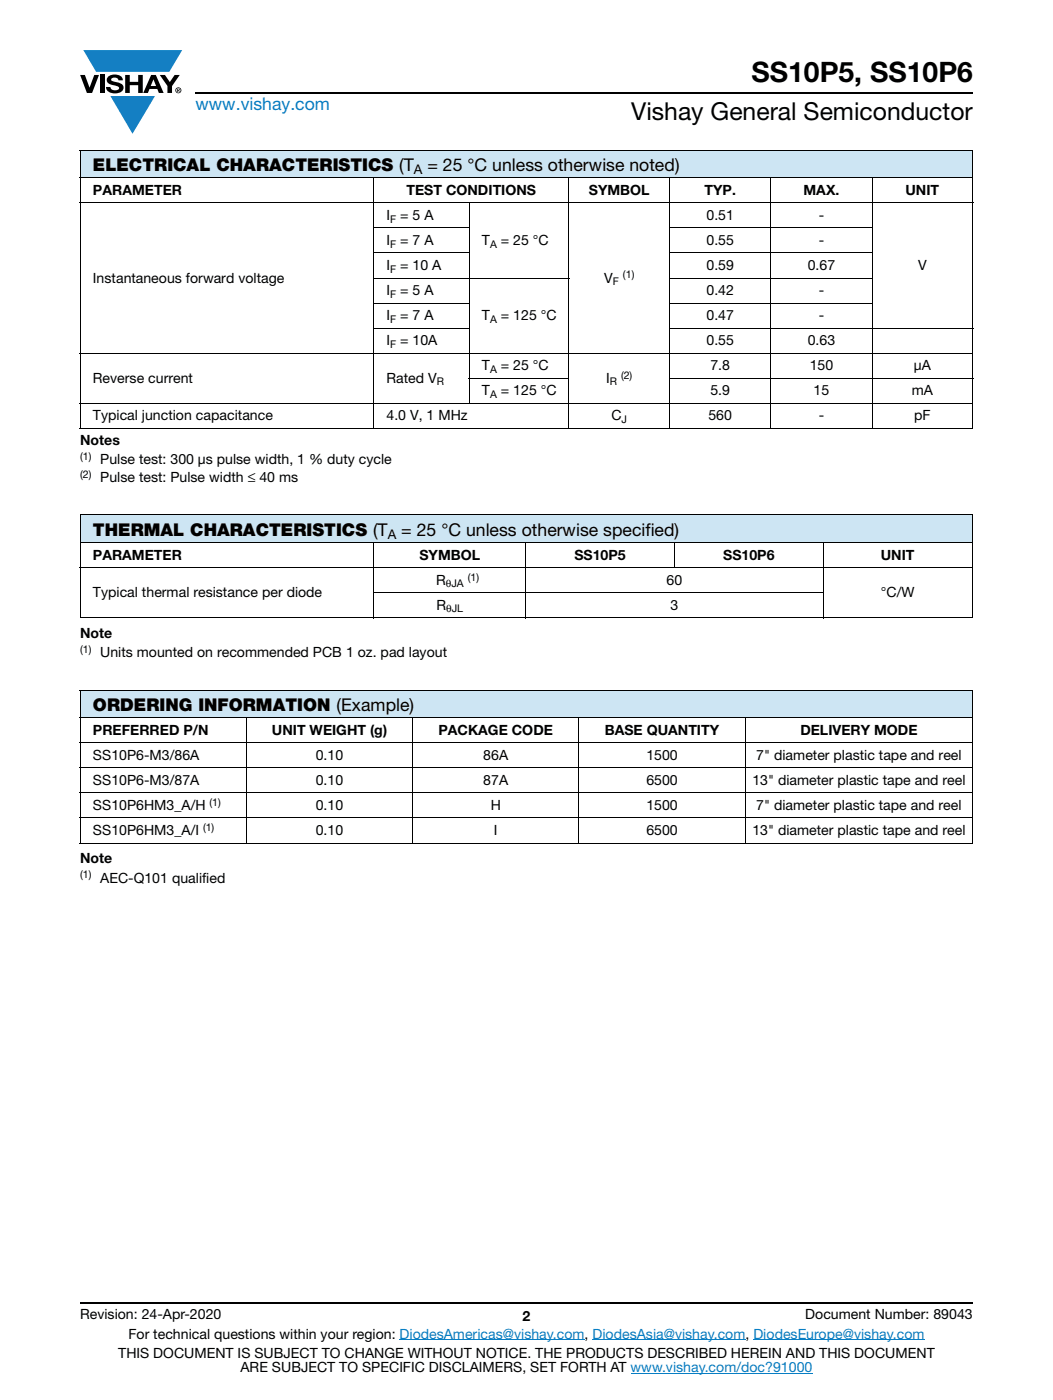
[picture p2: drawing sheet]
<svg xmlns="http://www.w3.org/2000/svg" width="210mm" height="279mm" viewBox="0 0 210 279" stroke-linecap="round" stroke-linejoin="round" font-family="sans-serif">
<defs><g id="words">
<text font-size="5.6" x="149.9" y="16.4">SS10P5, SS10P6</text>
<text font-size="4.9" x="125.9" y="23.9">Vishay General Semiconductor</text>
<text font-size="3.5" fill="#067ec4" x="39" y="22">www.vishay.com</text>
<g font-size="3.5">
<text x="18.5" y="34.1">ELECTRICAL CHARACTERISTICS (T</text>
<text x="85.2" y="34.1">= 25 °C unless otherwise noted)</text>
<text x="18.5" y="106.9">THERMAL CHARACTERISTICS (T</text>
<text x="80" y="106.9">= 25 °C unless otherwise specified)</text>
<text x="18.5" y="141.9">ORDERING INFORMATION (Example)</text>
</g>
<g font-size="2.8">
<text x="18.5" y="38.9">PARAMETER</text>
<text x="81" y="38.9">TEST CONDITIONS</text>
<text x="117.4" y="38.9">SYMBOL</text>
<text x="140.5" y="38.9">TYP.</text>
<text x="160.2" y="38.9">MAX.</text>
<text x="180.6" y="38.9">UNIT</text>
<text x="77.1" y="43.9">I</text>
<text x="79.8" y="43.9">= 5 A</text>
<text x="140.9" y="43.9">0.51</text>
<text x="163.3" y="43.9">-</text>
<text x="77.1" y="48.9">I</text>
<text x="77.1" y="53.9">I</text>
<text x="79.8" y="48.9">= 7 A</text>
<text x="79.8" y="53.9">= 10 A</text>
<text x="96.1" y="48.9">T</text>
<text x="99.9" y="48.9">= 25 °C</text>
<text x="140.9" y="48.9">0.55</text>
<text x="140.9" y="53.9">0.59</text>
<text x="161.1" y="53.9">0.67</text>
<text x="163.3" y="48.9">-</text>
<text x="183.1" y="53.9">V</text>
<text x="18.5" y="56.4">Instantaneous forward voltage</text>
<text x="77.1" y="58.9">I</text>
<text x="79.8" y="58.9">= 5 A</text>
<text x="120.5" y="56.4">V</text>
<text x="140.9" y="58.9">0.42</text>
<text x="163.3" y="58.9">-</text>
<text x="77.1" y="63.9">I</text>
<text x="79.8" y="63.9">= 7 A</text>
<text x="96.1" y="63.9">T</text>
<text x="99.9" y="63.9">= 125 °C</text>
<text x="140.9" y="63.9">0.47</text>
<text x="163.3" y="63.9">-</text>
<text x="77.1" y="68.9">I</text>
<text x="79.8" y="68.9">= 10A</text>
<text x="140.9" y="68.9">0.55</text>
<text x="161.1" y="68.9">0.63</text>
<text x="18.5" y="76.4">Reverse current</text>
<text x="77.1" y="76.4">Rated V</text>
<text x="96.1" y="73.9">T</text>
<text x="99.9" y="73.9">= 25 °C</text>
<text x="120.9" y="76.4">I</text>
<text x="141.7" y="73.9">7.8</text>
<text x="161.5" y="73.9">150</text>
<text x="182.2" y="73.9">μA</text>
<text x="18.5" y="83.9">Typical junction capacitance</text>
<text x="77.1" y="83.9">4.0 V, 1 MHz</text>
<text x="96.1" y="78.9">T</text>
<text x="99.9" y="78.9">= 125 °C</text>
<text x="121.9" y="83.9">C</text>
<text x="141.3" y="83.9">560</text>
<text x="141.7" y="78.9">5.9</text>
<text x="162.2" y="78.9">15</text>
<text x="163.3" y="83.9">-</text>
<text x="181.8" y="78.9">mA</text>
<text x="182.3" y="83.9">pF</text>
<text x="16" y="88.8">Notes</text>
<text x="20" y="92.7">Pulse test: 300 μs pulse width, 1 % duty cycle</text>
<text x="20" y="96.2">Pulse test: Pulse width ≤ 40 ms</text>
<text x="18.5" y="111.7">PARAMETER</text>
<text x="83.6" y="111.7">SYMBOL</text>
<text x="114.5" y="111.7">SS10P5</text>
<text x="144.2" y="111.7">SS10P6</text>
<text x="175.6" y="111.7">UNIT</text>
<text x="18.5" y="119.2">Typical thermal resistance per diode</text>
<text x="87" y="116.7">R</text>
<text x="132.9" y="116.7">60</text>
<text x="175.7" y="119.2">°C/W</text>
<text x="87" y="121.7">R</text>
<text x="133.7" y="121.7">3</text>
<text x="16" y="127.3">Note</text>
<text x="20" y="131.2">Units mounted on recommended PCB 1 oz. pad layout</text>
<text x="18.5" y="146.6">PREFERRED P/N</text>
<text x="54.2" y="146.6">UNIT WEIGHT (g)</text>
<text x="87.4" y="146.6">PACKAGE CODE</text>
<text x="120.6" y="146.6">BASE QUANTITY</text>
<text x="159.6" y="146.6">DELIVERY MODE</text>
<text x="18.5" y="151.7">SS10P6-M3/86A</text>
<text x="63" y="151.7">0.10</text>
<text x="96.4" y="151.7">86A</text>
<text x="128.9" y="151.7">1500</text>
<text x="150.8" y="151.7">7&quot; diameter plastic tape and reel</text>
<text x="18.5" y="156.7">SS10P6-M3/87A</text>
<text x="18.5" y="161.7">SS10P6HM3_A/H</text>
<text x="63" y="156.7">0.10</text>
<text x="63" y="161.7">0.10</text>
<text x="96.4" y="156.7">87A</text>
<text x="97.9" y="161.7">H</text>
<text x="128.9" y="161.7">1500</text>
<text x="128.9" y="156.7">6500</text>
<text x="150" y="156.7">13&quot; diameter plastic tape and reel</text>
<text x="150.8" y="161.7">7&quot; diameter plastic tape and reel</text>
<text x="18.5" y="166.7">SS10P6HM3_A/I</text>
<text x="63" y="166.7">0.10</text>
<text x="98.5" y="166.7">I</text>
<text x="128.9" y="166.7">6500</text>
<text x="150" y="166.7">13&quot; diameter plastic tape and reel</text>
<text x="16" y="172.2">Note</text>
<text x="20" y="176.1">AEC-Q101 qualified</text>
<text x="16" y="263.3">Revision: 24-Apr-2020</text>
<text x="104.2" y="263.6">2</text>
<text x="160.6" y="263.3">Document Number: 89043</text>
<text x="25.6" y="267.1">For technical questions within your region: DiodesAmericas@vishay.com, DiodesAsia@vishay.com, DiodesEurope@vishay.com</text>
<text x="23.6" y="271">THIS DOCUMENT IS SUBJECT TO CHANGE WITHOUT NOTICE. THE PRODUCTS DESCRIBED HEREIN AND THIS DOCUMENT</text>
<text x="48" y="273.8">ARE SUBJECT TO SPECIFIC DISCLAIMERS, SET FORTH AT www.vishay.com/doc?91000</text>
</g>
<g font-size="2.6">
<text x="82.5" y="34.7">A</text>
<text x="77.3" y="107.5">A</text>
</g>
<g font-size="2.1">
<text x="77.8" y="44.4">F</text>
<text x="77.8" y="49.4">F</text>
<text x="97.7" y="49.4">A</text>
<text x="77.8" y="54.4">F</text>
<text x="77.8" y="59.4">F</text>
<text x="122.2" y="56.9">F</text>
<text x="124.2" y="55.5">(1)</text>
<text x="77.8" y="64.4">F</text>
<text x="97.7" y="64.4">A</text>
<text x="77.8" y="69.4">F</text>
<text x="87.1" y="76.9">R</text>
<text x="97.7" y="74.4">A</text>
<text x="121.6" y="76.9">R</text>
<text x="123.8" y="75.6">(2)</text>
<text x="97.7" y="79.4">A</text>
<text x="124" y="84.4">J</text>
<text x="16" y="91.8">(1)</text>
<text x="16" y="95.3">(2)</text>
<text x="88.9" y="117.2">θJA</text>
<text x="93.3" y="115.9">(1)</text>
<text x="89" y="122.2">θJL</text>
<text x="16" y="130.3">(1)</text>
<text x="41.8" y="160.8">(1)</text>
<text x="40.5" y="165.8">(1)</text>
<text x="16" y="175.3">(1)</text>
</g>
</g></defs>
<g fill="#147fc3">
<path d="M16.6 10h19.7l-2.5 4.3h-1.2h-13.4z"/>
<path d="M22 19.2h8.9l-4.5 7.5z"/>
</g>
<g fill="#000">
<path d="M16 15h.9l1 2.5 .9-2.5h.9l-1.3 3.6h-1.1zM19.9 15h.9v3.6h-.9zM21.6 15.3a2.1 2.1 0 0 1 2.8 .3l.1 .4h-.9a.79 .79 0 0 0-.7-.5 .79 .79 0 0 0-.7 .4l.2 .3 1 .2a1.08 1.08 0 0 1 1.2 1 1.08 1.08 0 0 1-1.1 1.2 1.73 1.73 0 0 1-2.4-1.2h.9a.96 .96 0 0 0 .8 .6 .96 .96 0 0 0 1-.4 1.31 1.31 0 0 0-1.3-.6 1.03 1.03 0 0 1-1-.6 1.03 1.03 0 0 1 .1-1.1zM25 15h.9v1.3h1.7v-1.3h.9v3.6h-.9v-1.6h-1.7v1.6h-.9zM31.9 15h1l1 1.4 .9-1.4h1l-1.5 2.2v1.4h-.9v-1.4z"/>
<path d="M30.6 15.8l.5 1.4h-1zM30.1 15l-1.5 3.6h.9l.3-.8h1.6l.3 .8h.9l-1.5-3.6z"/>
<path d="M35.5 17.8h.2v.2h-.2zM35.3 17.7v.7h.2v-.3l.3 .3-.1-.3 .1-.2v-.2z"/>
<path d="M35.1 18a.46 .46 0 0 1 .9 0 .46 .46 0 0 1-.9 0zM35 18a.6 .6 0 0 0 1.2 0 .6 .6 0 0 0-1.2 0z"/>
</g>
<path d="M39 18.6h155M16 260h178" fill="none" stroke="#000" stroke-width=".36"/>
<path d="M79.7 267.4h36.9M118.2 267.4h30.5M125.8 274h36.2M150.2 267.4h34.2" fill="none" stroke="#067ec4" stroke-width=".2"/>
<g fill="#cde5f3">
<path d="M16 30h178v5.5h-178z"/>
<path d="M16 102.8h177.8v5.5h-177.8z"/>
</g>
<g fill="#fff">
<path d="M16 108.3h58.6v5h-58.6z"/>
<path d="M74.6 108.3h30.2v5h-30.2z"/>
<path d="M164.2 108.3h29.6v5h-29.6z"/>
</g>
<path d="M16 137.7h178v5.5h-178z" fill="#cde5f3"/>
<g fill="#fff">
<path d="M16 143.2h33.1v5h-33.1z"/>
<path d="M49.1 143.2h33.2v5h-33.2z"/>
<path d="M82.3 143.2h33.1v5h-33.1z"/>
<path d="M115.4 143.2h33.2v5h-33.2z"/>
<path d="M148.6 143.2h45.4v5h-45.4z"/>
</g>
<g fill="none" stroke="#000" stroke-width=".2">
<path d="M15.9 30h178.2M15.9 35.5h178.2M16 30.1v10.3M74.5 35.4v50.2M113.5 35.4v50.2M133.5 35.4v50.2M153.7 35.4v50.2M173.9 35.4v50.2M194 30.1v10.3M15.9 40.5h178.2M16 40.6v44.8M74.4 45.5h19.2"/>
<path d="M74.4 50.5h19.2M74.4 55.5h39.1M93.6 40.4v40.2M133.4 45.5h40.6M133.4 50.5h40.6M133.4 55.5h40.6M194 40.6v44.8M15.9 70.5h178.2M74.4 60.5h19.2M74.4 65.5h19.2M93.5 75.5h20M133.4 60.5h40.6"/>
<path d="M133.4 65.5h60.7M133.4 75.5h60.7M15.9 80.5h178.2M15.9 85.5h178.2M15.9 102.8h178.1M15.9 108.3h88.9M15.9 113.3h178.1M16 102.9v20.3M74.5 118.3h89.8M74.6 108.2v15.2M104.8 108.2v15.2M104.9 108.3h59.2"/>
<path d="M134.5 108.2v5.2M164.2 108.2v15.2M164.3 108.3h29.7M193.8 102.9v20.3M15.9 123.3h178.1M15.9 137.7h178.2M16 137.8v30.4M194 137.8v30.4M15.9 143.2h178.2M15.9 148.2h178.2M15.9 153.3h178.2M15.9 158.2h178.2"/>
<path d="M49.1 143.2v25.1M82.3 143.2v25.1M115.4 143.2v25.1M148.6 143.2v25.1M15.9 163.2h178.2M15.9 168.2h178.2"/>
</g>
<use href="#words"/>
</svg>
